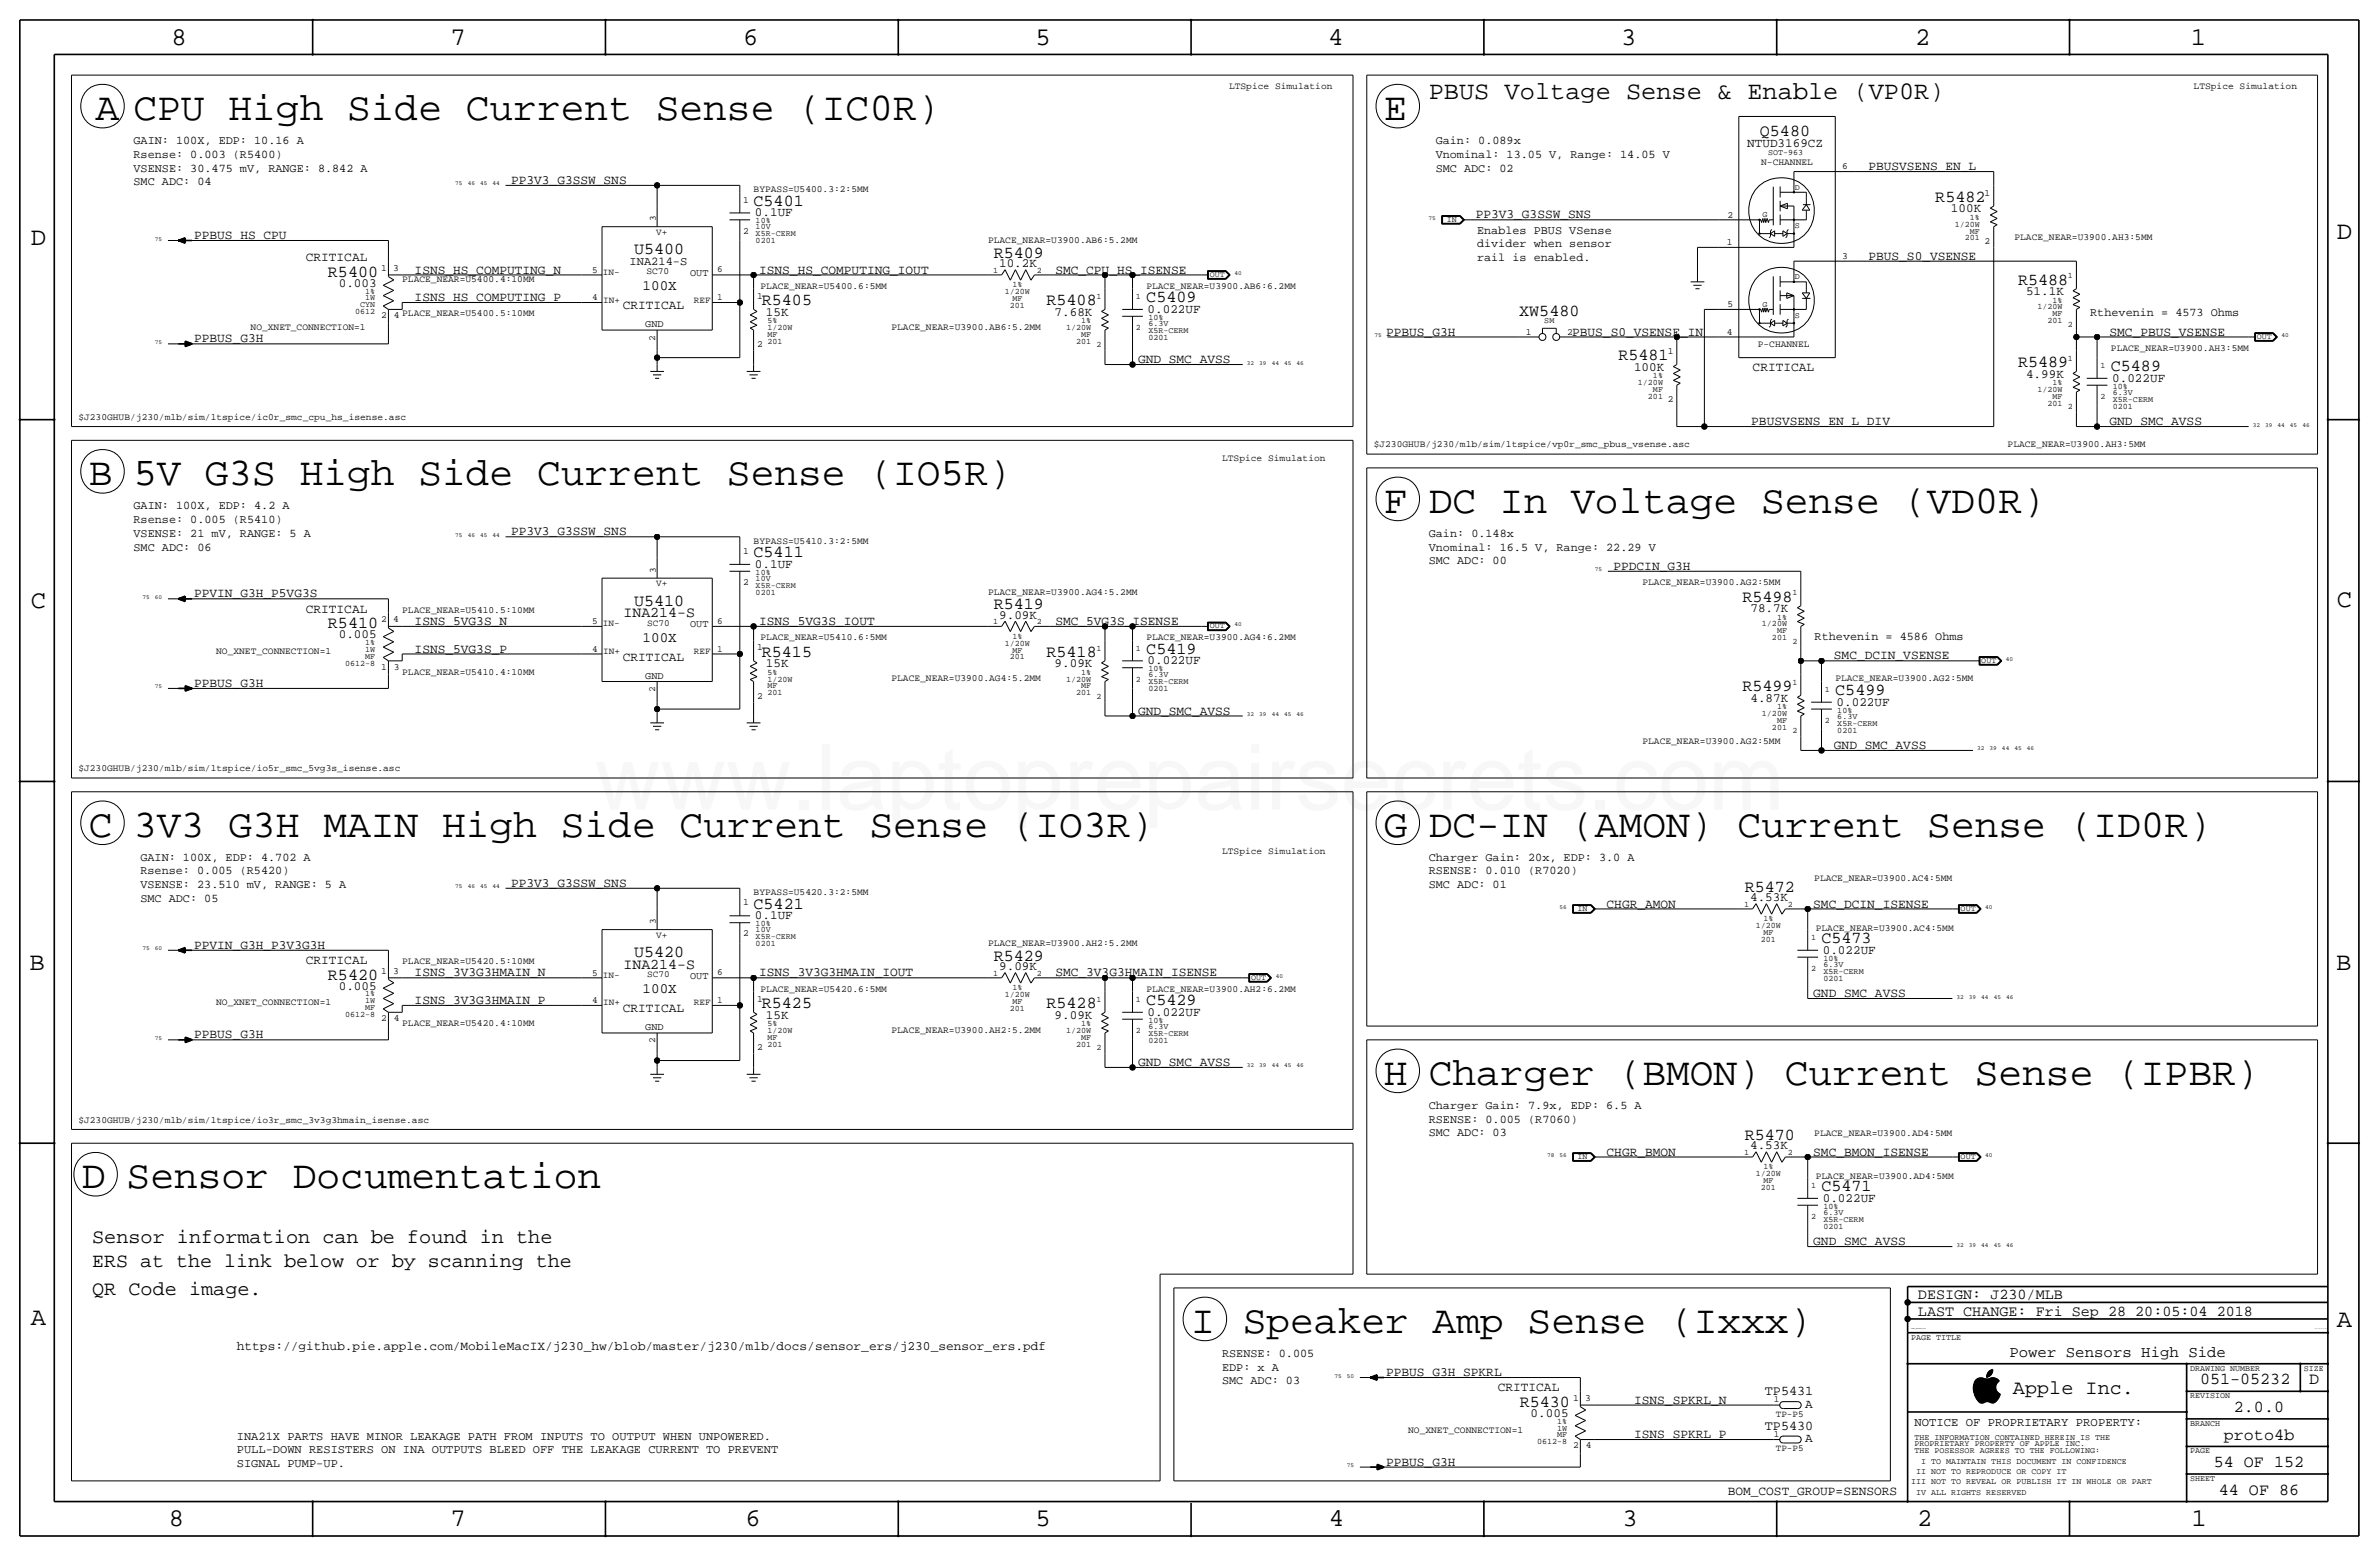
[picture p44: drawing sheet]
<svg xmlns="http://www.w3.org/2000/svg" width="877mm" height="574mm" viewBox="0 0 877 574" stroke-linecap="round" stroke-linejoin="round" font-family="sans-serif">
<defs><g id="words">
<text font-size="33.5" fill="#f00" x="219.3" y="298.4">www.laptoprepairsecrets.com</text>
<g font-size="14.6">
<text x="35.3" y="44.2">A CPU High Side Current Sense (IC0R)</text>
<text x="510.2" y="44.2">E</text>
<text x="32.7" y="178.8">B 5V G3S High Side Current Sense (IO5R)</text>
<text x="510.2" y="189">F DC In Voltage Sense (VD0R)</text>
<text x="32.7" y="308.4">C 3V3 G3H MAIN High Side Current Sense (IO3R)</text>
<text x="510.2" y="308.4">G DC-IN (AMON) Current Sense (ID0R)</text>
<text x="510.2" y="399.8">H Charger (BMON) Current Sense (IPBR)</text>
<text x="30.2" y="437.9">D Sensor Documentation</text>
<text x="439.1" y="491.2">I</text>
<text x="458.2" y="491.2">Speaker Amp Sense (Ixxx)</text>
</g>
<g font-size="9.4">
<text x="63.2" y="16.5">8</text>
<text x="166.1" y="16.5">7</text>
<text x="274" y="16.5">6</text>
<text x="381.7" y="16.5">5</text>
<text x="489.7" y="16.5">4</text>
<text x="597.6" y="16.5">3</text>
<text x="706.1" y="16.5">2</text>
<text x="807.7" y="16.5">1</text>
<text x="861.5" y="88.1">D</text>
<text x="11.4" y="90.4">D</text>
<text x="11.4" y="224.3">C</text>
<text x="861.5" y="223.8">C</text>
<text x="10.9" y="357.6">B</text>
<text x="861.3" y="357.4">B</text>
<text x="11.4" y="488.4">A</text>
<text x="861.5" y="489.2">A</text>
<text x="62.2" y="562.6">8</text>
<text x="166.1" y="562.6">7</text>
<text x="274.8" y="562.6">6</text>
<text x="381.7" y="562.6">5</text>
<text x="489.9" y="562.6">4</text>
<text x="598.1" y="562.6">3</text>
<text x="706.8" y="562.6">2</text>
<text x="807.9" y="562.6">1</text>
</g>
<text font-size="9.3" x="526.8" y="36.6">PBUS Voltage Sense &amp; Enable (VP0R)</text>
<g font-size="7.4">
<text x="34" y="458.2">Sensor information can be found in the</text>
<text x="34" y="467.1">ERS at the link below or by scanning the</text>
<text x="34" y="477.3">QR Code image.</text>
<text x="742.1" y="513.9">Apple Inc.</text>
</g>
<g font-size="6.2">
<text x="648.8" y="50">Q5480</text>
<text x="277.8" y="75.9">C5401</text>
<text x="713.5" y="74.4">R5482</text>
<text x="233.8" y="93.7">U5400</text>
<text x="366.4" y="95">R5409</text>
<text x="120.9" y="102.1">R5400</text>
<text x="744" y="104.9">R5488</text>
<text x="280.9" y="112.5">R5405</text>
<text x="385.8" y="112.5">R5408</text>
<text x="422.6" y="111.5">C5409</text>
<text x="560.1" y="116.3">XW5480</text>
<text x="596.7" y="132.8">R5481</text>
<text x="744" y="135.4">R5489</text>
<text x="778.2" y="136.9">C5489</text>
<text x="277.8" y="205.5">C5411</text>
<text x="642.4" y="221.7">R5498</text>
<text x="233.8" y="223.3">U5410</text>
<text x="366.4" y="224.5">R5419</text>
<text x="120.9" y="231.6">R5410</text>
<text x="280.9" y="242.1">R5415</text>
<text x="385.8" y="242.1">R5418</text>
<text x="422.6" y="241">C5419</text>
<text x="642.4" y="254.8">R5499</text>
<text x="676.6" y="256.3">C5499</text>
<text x="643.2" y="328.7">R5472</text>
<text x="277.8" y="335">C5421</text>
<text x="671.5" y="347.7">C5473</text>
<text x="233.8" y="352.8">U5420</text>
<text x="366.4" y="354.1">R5429</text>
<text x="120.9" y="361.2">R5420</text>
<text x="280.9" y="371.6">R5425</text>
<text x="385.8" y="371.6">R5428</text>
<text x="422.6" y="370.6">C5429</text>
<text x="643.2" y="420.1">R5470</text>
<text x="671.5" y="439.2">C5471</text>
<text x="811.1" y="510.3">051-05232</text>
<text x="851.3" y="510.3">D</text>
<text x="560.3" y="518.7">R5430</text>
<text x="823.6" y="520.4">2.0.0</text>
<text x="819.9" y="530.6">proto4b</text>
<text x="816.2" y="540.8">54 OF 152</text>
<text x="818" y="550.9">44 OF 86</text>
</g>
<text font-size="5.8" x="740.8" y="500.1">Power Sensors High Side</text>
<g font-size="5.6">
<text x="707.1" y="478.8">DESIGN: J230/MLB</text>
<text x="707.1" y="484.9">LAST CHANGE: Fri Sep 28 20:05:04 2018</text>
</g>
<g font-size="5.5">
<text x="229.9" y="227.6">INA214-S</text>
<text x="229.9" y="357.1">INA214-S</text>
</g>
<g font-size="5.3">
<text x="236.9" y="106.9">100X</text>
<text x="236.9" y="236.5">100X</text>
<text x="236.9" y="366">100X</text>
</g>
<g font-size="5">
<text x="650.7" y="514.3">TP5431</text>
<text x="650.7" y="527">TP5430</text>
</g>
<g font-size="4.7">
<text x="644.2" y="54.2">NTUD3169CZ</text>
<text x="688.8" y="62.7">PBUSVSENS_EN_L</text>
<text x="188.4" y="67.8">PP3V3_G3SSW_SNS</text>
<text x="278.3" y="79.8">0.1UF</text>
<text x="544" y="80.5">PP3V3_G3SSW_SNS</text>
<text x="719.2" y="78.2">100K</text>
<text x="71.6" y="88.1">PPBUS_HS_CPU</text>
<text x="688.8" y="95.7">PBUS_S0_VSENSE</text>
<text x="112.7" y="96.3">CRITICAL</text>
<text x="152.9" y="100.8">ISNS_HS_COMPUTING_N</text>
<text x="279.9" y="100.8">ISNS_HS_COMPUTING_IOUT</text>
<text x="368.4" y="98.6">10.2K</text>
<text x="389.1" y="100.8">SMC_CPU_HS_ISENSE</text>
<text x="124.9" y="105.7">0.003</text>
<text x="152.9" y="111">ISNS_HS_COMPUTING_P</text>
<text x="746.9" y="108.7">51.1K</text>
<text x="229.6" y="114">CRITICAL</text>
<text x="282.4" y="116.3">15K</text>
<text x="388.8" y="116.3">7.68K</text>
<text x="423.1" y="115.3">0.022UF</text>
<text x="511" y="123.7">PPBUS_G3H</text>
<text x="579.6" y="123.7">PBUS_S0_VSENSE_IN</text>
<text x="777.7" y="123.7">SMC_PBUS_VSENSE</text>
<text x="71.6" y="126.2">PPBUS_G3H</text>
<text x="419.6" y="133.8">GND_SMC_AVSS</text>
<text x="602.4" y="136.7">100K</text>
<text x="646.1" y="136.9">CRITICAL</text>
<text x="746.9" y="139.2">4.99K</text>
<text x="778.7" y="140.7">0.022UF</text>
<text x="645.6" y="156.7">PBUSVSENS_EN_L_DIV</text>
<text x="777.7" y="156.7">GND_SMC_AVSS</text>
<text x="188.4" y="197.3">PP3V3_G3SSW_SNS</text>
<text x="278.3" y="209.3">0.1UF</text>
<text x="594.8" y="210">PPDCIN_G3H</text>
<text x="71.6" y="220.2">PPVIN_G3H_P5VG3S</text>
<text x="112.7" y="225.8">CRITICAL</text>
<text x="645.3" y="225.6">78.7K</text>
<text x="152.9" y="230.4">ISNS_5VG3S_N</text>
<text x="279.9" y="230.4">ISNS_5VG3S_IOUT</text>
<text x="368.4" y="228.1">9.09K</text>
<text x="389.1" y="230.4">SMC_5VG3S_ISENSE</text>
<text x="124.9" y="235.2">0.005</text>
<text x="152.9" y="240.5">ISNS_5VG3S_P</text>
<text x="229.6" y="243.6">CRITICAL</text>
<text x="282.4" y="245.9">15K</text>
<text x="388.8" y="245.9">9.09K</text>
<text x="423.1" y="244.9">0.022UF</text>
<text x="676.1" y="243.1">SMC_DCIN_VSENSE</text>
<text x="71.6" y="253.2">PPBUS_G3H</text>
<text x="419.6" y="263.4">GND_SMC_AVSS</text>
<text x="645.3" y="258.6">4.87K</text>
<text x="677.1" y="260.1">0.022UF</text>
<text x="676.1" y="276.1">GND_SMC_AVSS</text>
<text x="188.4" y="326.9">PP3V3_G3SSW_SNS</text>
<text x="592.3" y="334.5">CHGR_AMON</text>
<text x="645.2" y="332.2">4.53K</text>
<text x="668.5" y="334.5">SMC_DCIN_ISENSE</text>
<text x="278.3" y="338.8">0.1UF</text>
<text x="71.6" y="349.7">PPVIN_G3H_P3V3G3H</text>
<text x="672" y="351.5">0.022UF</text>
<text x="112.7" y="355.3">CRITICAL</text>
<text x="152.9" y="359.9">ISNS_3V3G3HMAIN_N</text>
<text x="279.9" y="359.9">ISNS_3V3G3HMAIN_IOUT</text>
<text x="368.4" y="357.6">9.09K</text>
<text x="389.1" y="359.9">SMC_3V3G3HMAIN_ISENSE</text>
<text x="124.9" y="364.7">0.005</text>
<text x="152.9" y="370.1">ISNS_3V3G3HMAIN_P</text>
<text x="668.5" y="367.5">GND_SMC_AVSS</text>
<text x="229.6" y="373.1">CRITICAL</text>
<text x="282.4" y="375.4">15K</text>
<text x="388.8" y="375.4">9.09K</text>
<text x="423.1" y="374.4">0.022UF</text>
<text x="71.6" y="382.8">PPBUS_G3H</text>
<text x="419.6" y="392.9">GND_SMC_AVSS</text>
<text x="592.3" y="426">CHGR_BMON</text>
<text x="645.2" y="423.7">4.53K</text>
<text x="668.5" y="426">SMC_BMON_ISENSE</text>
<text x="672" y="443">0.022UF</text>
<text x="668.5" y="459">GND_SMC_AVSS</text>
<text x="87.3" y="497.6">https://github.pie.apple.com/MobileMacIX/j230_hw/blob/master/j230/mlb/docs/sensor_ers/j230_sensor_ers.pdf</text>
<text x="511" y="507.2">PPBUS_G3H_SPKRL</text>
<text x="552.2" y="512.8">CRITICAL</text>
<text x="602.5" y="517.4">ISNS_SPKRL_N</text>
<text x="665.5" y="519">A</text>
<text x="564.3" y="522.2">0.005</text>
<text x="602.5" y="530.1">ISNS_SPKRL_P</text>
<text x="665.5" y="531.7">A</text>
<text x="511" y="540.3">PPBUS_G3H</text>
<text x="637" y="550.9">BOM_COST_GROUP=SENSORS</text>
</g>
<text font-size="4.5" x="705.8" y="525.5">NOTICE OF PROPRIETARY PROPERTY:</text>
<g font-size="4.4">
<text x="49.2" y="53.1">GAIN: 100X, EDP: 10.16 A</text>
<text x="529.3" y="53.1">Gain: 0.089x</text>
<text x="49.2" y="58.2">Rsense: 0.003 (R5400)</text>
<text x="529.3" y="58.2">Vnominal: 13.05 V, Range: 14.05 V</text>
<text x="49.2" y="63.2">VSENSE: 30.475 mV, RANGE: 8.842 A</text>
<text x="529.3" y="63.2">SMC ADC: 02</text>
<text x="49.2" y="68.3">SMC ADC: 04</text>
<text x="544.5" y="86.1">Enables PBUS VSense</text>
<text x="544.5" y="91.2">divider when sensor</text>
<text x="232.1" y="97.8">INA214-S</text>
<text x="544.5" y="96.3">rail is enabled.</text>
<text x="770.6" y="116.6">Rthevenin = 4573 Ohms</text>
<text x="49.2" y="187.7">GAIN: 100X, EDP: 4.2 A</text>
<text x="49.2" y="192.8">Rsense: 0.005 (R5410)</text>
<text x="49.2" y="197.9">VSENSE: 21 mV, RANGE: 5 A</text>
<text x="526.7" y="197.9">Gain: 0.148x</text>
<text x="49.2" y="202.9">SMC ADC: 06</text>
<text x="526.7" y="202.9">Vnominal: 16.5 V, Range: 22.29 V</text>
<text x="526.7" y="208">SMC ADC: 00</text>
<text x="669" y="236">Rthevenin = 4586 Ohms</text>
<text x="51.8" y="317.2">GAIN: 100X, EDP: 4.702 A</text>
<text x="526.7" y="317.2">Charger Gain: 20x, EDP: 3.0 A</text>
<text x="51.8" y="322.3">Rsense: 0.005 (R5420)</text>
<text x="526.7" y="322.3">RSENSE: 0.010 (R7020)</text>
<text x="51.8" y="327.4">VSENSE: 23.510 mV, RANGE: 5 A</text>
<text x="526.7" y="327.4">SMC ADC: 01</text>
<text x="51.8" y="332.5">SMC ADC: 05</text>
<text x="526.7" y="408.7">Charger Gain: 7.9x, EDP: 6.5 A</text>
<text x="526.7" y="413.8">RSENSE: 0.005 (R7060)</text>
<text x="526.7" y="418.8">SMC ADC: 03</text>
<text x="450.6" y="500.1">RSENSE: 0.005</text>
<text x="450.6" y="505.2">EDP: x A</text>
<text x="450.6" y="510.3">SMC ADC: 03</text>
<text x="87.3" y="530.6">INA21X PARTS HAVE MINOR LEAKAGE PATH FROM INPUTS TO OUTPUT WHEN UNPOWERED.</text>
<text x="87.3" y="535.7">PULL-DOWN RESISTERS ON INA OUTPUTS BLEED OFF THE LEAKAGE CURRENT TO PREVENT</text>
<text x="87.3" y="540.8">SIGNAL PUMP-UP.</text>
</g>
<g font-size="3.8">
<text x="254.5" y="101.7">OUT</text>
<text x="237.9" y="120.7">GND</text>
<text x="254.5" y="231.2">OUT</text>
<text x="237.9" y="250.2">GND</text>
<text x="254.5" y="360.7">OUT</text>
<text x="237.9" y="379.8">GND</text>
</g>
<g font-size="3.5">
<text x="453.1" y="32.7">LTSpice Simulation</text>
<text x="808.7" y="32.7">LTSpice Simulation</text>
<text x="649.3" y="60.7">N-CHANNEL</text>
<text x="679.2" y="62.5">6</text>
<text x="277.8" y="70.8">BYPASS=U5400.3:2:5MM</text>
<text x="274" y="74.7">1</text>
<text x="731.7" y="72.1">1</text>
<text x="241.8" y="81.5" transform="rotate(-90 241.8 81.5)">3</text>
<text x="636.9" y="80.2">2</text>
<text x="241.9" y="86.6">V+</text>
<text x="274" y="86.1">2</text>
<text x="364.3" y="89.6">PLACE_NEAR=U3900.AB6:5.2MM</text>
<text x="731.7" y="89.9">2</text>
<text x="742.7" y="88.6">PLACE_NEAR=U3900.AH3:5MM</text>
<text x="636.7" y="90.4">1</text>
<text x="679.2" y="95.5">3</text>
<text x="140.6" y="99.8">1</text>
<text x="145" y="99.8">3</text>
<text x="218.3" y="100.6">5</text>
<text x="222.3" y="101.3">IN-</text>
<text x="238.3" y="101.1">SC70</text>
<text x="264.4" y="100.3">6</text>
<text x="148.3" y="103.9">PLACE_NEAR=U5400.4:10MM</text>
<text x="280.4" y="106.4">PLACE_NEAR=U5400.6:5MM</text>
<text x="422.6" y="106.4">PLACE_NEAR=U3900.AB6:6.2MM</text>
<text x="218.3" y="110.7">4</text>
<text x="222.4" y="111.5">IN+</text>
<text x="255.8" y="111.5">REF</text>
<text x="264.4" y="110.7">1</text>
<text x="279.1" y="110.2">1</text>
<text x="636.9" y="113.3">5</text>
<text x="140.6" y="117.3">2</text>
<text x="145.2" y="117.3">4 PLACE_NEAR=U5400.5:10MM</text>
<text x="92.4" y="121.6">NO_XNET_CONNECTION=1</text>
<text x="241.5" y="125.5" transform="rotate(-90 241.5 125.5)">2</text>
<text x="328.6" y="121.6">PLACE_NEAR=U3900.AB6:5.2MM</text>
<text x="562.5" y="123.4">1</text>
<text x="577.8" y="123.4">2</text>
<text x="636.7" y="123.4">4</text>
<text x="279.1" y="128">2</text>
<text x="614.8" y="130.5">1</text>
<text x="648" y="128">P-CHANNEL</text>
<text x="778.2" y="129.3">PLACE_NEAR=U3900.AH3:5MM</text>
<text x="614.8" y="148.3">2</text>
<text x="28.9" y="154.7">$J230GHUB/j230/mlb/sim/ltspice/ic0r_smc_cpu_hs_isense.asc</text>
<text x="506.4" y="164.8">$J230GHUB/j230/mlb/sim/ltspice/vp0r_smc_pbus_vsense.asc</text>
<text x="740.1" y="164.8">PLACE_NEAR=U3900.AH3:5MM</text>
<text x="450.6" y="169.9">LTSpice Simulation</text>
<text x="277.8" y="200.4">BYPASS=U5410.3:2:5MM</text>
<text x="274" y="204.2">1</text>
<text x="241.8" y="211.1" transform="rotate(-90 241.8 211.1)">3</text>
<text x="274" y="215.6">2</text>
<text x="605.5" y="215.6">PLACE_NEAR=U3900.AG2:5MM</text>
<text x="241.9" y="216.2">V+</text>
<text x="364.3" y="219.2">PLACE_NEAR=U3900.AG4:5.2MM</text>
<text x="148.3" y="225.8">PLACE_NEAR=U5410.5:10MM</text>
<text x="140.6" y="229.3">2</text>
<text x="145" y="229.3">4</text>
<text x="218.3" y="230.1">5</text>
<text x="222.3" y="230.9">IN-</text>
<text x="238.6" y="230.6">SC70</text>
<text x="264.4" y="229.9">6</text>
<text x="279.1" y="239.8">1</text>
<text x="280.4" y="236">PLACE_NEAR=U5410.6:5MM</text>
<text x="422.6" y="236">PLACE_NEAR=U3900.AG4:6.2MM</text>
<text x="79.7" y="241">NO_XNET_CONNECTION=1</text>
<text x="218.3" y="240.3">4</text>
<text x="222.4" y="241">IN+</text>
<text x="255.8" y="241">REF</text>
<text x="264.4" y="240.3">1</text>
<text x="140.6" y="246.9">1</text>
<text x="145.2" y="246.9">3</text>
<text x="148.3" y="248.7">PLACE_NEAR=U5410.4:10MM</text>
<text x="328.6" y="251.2">PLACE_NEAR=U3900.AG4:5.2MM</text>
<text x="676.6" y="251.2">PLACE_NEAR=U3900.AG2:5MM</text>
<text x="241.5" y="255.1" transform="rotate(-90 241.5 255.1)">2</text>
<text x="279.1" y="257.5">2</text>
<text x="605.5" y="274.1">PLACE_NEAR=U3900.AG2:5MM</text>
<text x="28.9" y="284.2">$J230GHUB/j230/mlb/sim/ltspice/io5r_smc_5vg3s_isense.asc</text>
<text x="450.6" y="314.7">LTSpice Simulation</text>
<text x="277.8" y="329.9">BYPASS=U5420.3:2:5MM</text>
<text x="668.9" y="324.9">PLACE_NEAR=U3900.AC4:5MM</text>
<text x="274" y="333.7">1</text>
<text x="241.8" y="340.6" transform="rotate(-90 241.8 340.6)">3</text>
<text x="241.9" y="345.7">V+</text>
<text x="274" y="345.2">2</text>
<text x="669.4" y="343">PLACE_NEAR=U3900.AC4:5MM</text>
<text x="364.3" y="348.7">PLACE_NEAR=U3900.AH2:5.2MM</text>
<text x="140.6" y="358.9">1</text>
<text x="145" y="358.9">3</text>
<text x="148.3" y="355.3">PLACE_NEAR=U5420.5:10MM</text>
<text x="218.3" y="359.7">5</text>
<text x="264.4" y="359.4">6</text>
<text x="222.3" y="360.4">IN-</text>
<text x="238.6" y="360.2">SC70</text>
<text x="280.4" y="365.5">PLACE_NEAR=U5420.6:5MM</text>
<text x="422.6" y="365.5">PLACE_NEAR=U3900.AH2:6.2MM</text>
<text x="79.7" y="370.6">NO_XNET_CONNECTION=1</text>
<text x="218.3" y="369.8">4</text>
<text x="222.4" y="370.6">IN+</text>
<text x="255.8" y="370.6">REF</text>
<text x="264.4" y="369.8">1</text>
<text x="279.1" y="369.3">1</text>
<text x="140.6" y="376.4">2</text>
<text x="145.2" y="376.4">4</text>
<text x="148.3" y="378.2">PLACE_NEAR=U5420.4:10MM</text>
<text x="328.6" y="380.7">PLACE_NEAR=U3900.AH2:5.2MM</text>
<text x="241.5" y="384.6" transform="rotate(-90 241.5 384.6)">2</text>
<text x="279.1" y="387.1">2</text>
<text x="28.9" y="413.8">$J230GHUB/j230/mlb/sim/ltspice/io3r_smc_3v3g3hmain_isense.asc</text>
<text x="668.9" y="418.8">PLACE_NEAR=U3900.AD4:5MM</text>
<text x="669.4" y="434.4">PLACE_NEAR=U3900.AD4:5MM</text>
<text x="580" y="516.4">1</text>
<text x="584.4" y="516.4">3</text>
<text x="654" y="516.9">1</text>
<text x="654.7" y="522.2">TP-P5</text>
<text x="519.1" y="528.1">NO_XNET_CONNECTION=1</text>
<text x="580" y="533.9">2</text>
<text x="584.7" y="533.9">4</text>
<text x="654" y="529.6">1</text>
<text x="654.7" y="534.9">TP-P5</text>
</g>
<g font-size="3.1">
<text x="651.8" y="57.1">SOT-963</text>
<text x="661.7" y="69.8">D</text>
<text x="278.6" y="82.3">10%</text>
<text x="533.3" y="81.8">IN</text>
<text x="649.8" y="80">G</text>
<text x="720.7" y="83.6">1/20W</text>
<text x="726.2" y="81">1%</text>
<text x="278.6" y="89.7">0201</text>
<text x="278.6" y="84.6">10V</text>
<text x="278.6" y="87.1">X5R-CERM</text>
<text x="661.7" y="84.1">S</text>
<text x="724.4" y="88.6">201</text>
<text x="726.2" y="86.1">MF</text>
<text x="366.1" y="100.6">1</text>
<text x="382.2" y="100.6">2</text>
<text x="373.3" y="105.9">1%</text>
<text x="446" y="102.1">OUT</text>
<text x="661.7" y="102.9">D</text>
<text x="762.4" y="102.6">1</text>
<text x="132.8" y="113.3">CYN</text>
<text x="134.7" y="108.2">1%</text>
<text x="134.7" y="110.7">1W</text>
<text x="370.5" y="108.5">1/20W</text>
<text x="372.3" y="113.5">201</text>
<text x="373.3" y="111">MF</text>
<text x="404.2" y="110.2">1</text>
<text x="418.8" y="110.2">1</text>
<text x="649.8" y="113">G</text>
<text x="756.7" y="111.5">1%</text>
<text x="131" y="115.8">0612</text>
<text x="282.9" y="119.1">5%</text>
<text x="398.6" y="119.1">1%</text>
<text x="423.4" y="117.9">10%</text>
<text x="569.3" y="119.1">SM</text>
<text x="661.7" y="117.1">S</text>
<text x="751.2" y="114">1/20W</text>
<text x="754.9" y="119.1">201</text>
<text x="756.7" y="116.6">MF</text>
<text x="282.9" y="124.2">MF</text>
<text x="282.9" y="121.7">1/20W</text>
<text x="393" y="121.7">1/20W</text>
<text x="398.6" y="124.2">MF</text>
<text x="418.8" y="121.7">2</text>
<text x="423.4" y="120.1">6.3V</text>
<text x="423.4" y="122.7">X5R-CERM</text>
<text x="423.4" y="125.2">0201</text>
<text x="762.4" y="120.4">2</text>
<text x="832.1" y="125">OUT</text>
<text x="282.9" y="126.7">201</text>
<text x="396.7" y="126.7">201</text>
<text x="404.2" y="128">2</text>
<text x="762.4" y="133.1">1</text>
<text x="774.4" y="135.6">1</text>
<text x="603.9" y="142">1/20W</text>
<text x="609.4" y="139.4">1%</text>
<text x="756.7" y="142">1%</text>
<text x="779" y="143.3">10%</text>
<text x="607.6" y="147.1">201</text>
<text x="609.4" y="144.5">MF</text>
<text x="751.2" y="144.5">1/20W</text>
<text x="754.9" y="149.6">201</text>
<text x="756.7" y="147.1">MF</text>
<text x="774.4" y="147.1">2</text>
<text x="779" y="145.5">6.3V</text>
<text x="779" y="148.1">X5R-CERM</text>
<text x="762.4" y="150.9">2</text>
<text x="779" y="150.6">0201</text>
<text x="278.6" y="214.1">10V</text>
<text x="278.6" y="211.8">10%</text>
<text x="278.6" y="219.2">0201</text>
<text x="278.6" y="216.7">X5R-CERM</text>
<text x="660.8" y="219.5">1</text>
<text x="366.1" y="230.1">1</text>
<text x="382.2" y="230.1">2</text>
<text x="446" y="231.6">OUT</text>
<text x="649.6" y="230.9">1/20W</text>
<text x="655.1" y="228.3">1%</text>
<text x="655.1" y="233.4">MF</text>
<text x="134.7" y="237.7">1%</text>
<text x="370.5" y="238">1/20W</text>
<text x="373.3" y="235.5">1%</text>
<text x="404.2" y="239.8">1</text>
<text x="418.8" y="239.8">1</text>
<text x="653.3" y="236">201</text>
<text x="660.8" y="237.2">2</text>
<text x="127.3" y="245.4">0612-8</text>
<text x="134.7" y="240.3">1W</text>
<text x="134.7" y="242.8">MF</text>
<text x="372.3" y="243.1">201</text>
<text x="373.3" y="240.5">MF</text>
<text x="730.5" y="244.3">OUT</text>
<text x="282.9" y="251.2">1/20W</text>
<text x="282.9" y="248.7">5%</text>
<text x="393" y="251.2">1/20W</text>
<text x="398.6" y="248.7">1%</text>
<text x="418.8" y="251.2">2</text>
<text x="423.4" y="247.4">10%</text>
<text x="423.4" y="249.7">6.3V</text>
<text x="282.9" y="256.3">201</text>
<text x="282.9" y="253.7">MF</text>
<text x="396.7" y="256.3">201</text>
<text x="398.6" y="253.7">MF</text>
<text x="404.2" y="257.6">2</text>
<text x="423.4" y="252.2">X5R-CERM</text>
<text x="423.4" y="254.8">0201</text>
<text x="660.8" y="252.5">1</text>
<text x="672.8" y="255">1</text>
<text x="649.6" y="263.9">1/20W</text>
<text x="655.1" y="261.4">1%</text>
<text x="677.4" y="262.6">10%</text>
<text x="653.3" y="269">201</text>
<text x="655.1" y="266.4">MF</text>
<text x="672.8" y="266.4">2</text>
<text x="677.4" y="264.9">6.3V</text>
<text x="677.4" y="267.5">X5R-CERM</text>
<text x="660.8" y="270.3">2</text>
<text x="677.4" y="270">0201</text>
<text x="581.6" y="335.8">IN</text>
<text x="643" y="334.3">1</text>
<text x="659.1" y="334.3">2</text>
<text x="722.8" y="335.8">OUT</text>
<text x="278.6" y="341.4">10%</text>
<text x="650.1" y="339.6">1%</text>
<text x="278.6" y="343.7">10V</text>
<text x="278.6" y="346.2">X5R-CERM</text>
<text x="647.3" y="342.1">1/20W</text>
<text x="649.2" y="347.2">201</text>
<text x="650.1" y="344.7">MF</text>
<text x="667.7" y="346.5">1</text>
<text x="278.6" y="348.7">0201</text>
<text x="366.1" y="359.7">1</text>
<text x="382.2" y="359.7">2</text>
<text x="667.7" y="357.9">2</text>
<text x="672.3" y="356.4">6.3V</text>
<text x="672.3" y="354.1">10%</text>
<text x="672.3" y="358.9">X5R-CERM</text>
<text x="373.3" y="365">1%</text>
<text x="461.2" y="361.2">OUT</text>
<text x="672.3" y="361.4">0201</text>
<text x="134.7" y="369.8">1W</text>
<text x="134.7" y="367.3">1%</text>
<text x="370.5" y="367.5">1/20W</text>
<text x="373.3" y="370.1">MF</text>
<text x="404.2" y="369.3">1</text>
<text x="418.8" y="369.3">1</text>
<text x="127.3" y="374.9">0612-8</text>
<text x="134.7" y="372.4">MF</text>
<text x="372.3" y="372.6">201</text>
<text x="423.4" y="376.9">10%</text>
<text x="282.9" y="383.3">MF</text>
<text x="282.9" y="380.7">1/20W</text>
<text x="282.9" y="378.2">5%</text>
<text x="393" y="380.7">1/20W</text>
<text x="398.6" y="378.2">1%</text>
<text x="398.6" y="383.3">MF</text>
<text x="418.8" y="380.7">2</text>
<text x="423.4" y="379.2">6.3V</text>
<text x="423.4" y="381.8">X5R-CERM</text>
<text x="282.9" y="385.8">201</text>
<text x="396.7" y="385.8">201</text>
<text x="404.2" y="387.1">2</text>
<text x="423.4" y="384.3">0201</text>
<text x="643" y="425.7">1</text>
<text x="659.1" y="425.7">2</text>
<text x="581.6" y="427.2">IN</text>
<text x="650.1" y="431">1%</text>
<text x="722.8" y="427.2">OUT</text>
<text x="647.3" y="433.6">1/20W</text>
<text x="650.1" y="436.1">MF</text>
<text x="667.7" y="437.9">1</text>
<text x="649.2" y="438.7">201</text>
<text x="667.7" y="449.3">2</text>
<text x="672.3" y="445.5">10%</text>
<text x="672.3" y="447.8">6.3V</text>
<text x="672.3" y="450.3">X5R-CERM</text>
<text x="672.3" y="452.9">0201</text>
<text x="704.5" y="493.8">PAGE TITLE</text>
<text x="807.4" y="505.2">DRAWING NUMBER</text>
<text x="849.3" y="505.2">SIZE</text>
<text x="807.4" y="515.4">REVISION</text>
<text x="574.1" y="524.8">1%</text>
<text x="574.1" y="527.3">1W</text>
<text x="807.4" y="525.5">BRANCH</text>
<text x="566.7" y="532.4">0612-8</text>
<text x="574.1" y="529.8">MF</text>
<text x="705.8" y="533.1">PROPRIETARY PROPERTY OF APPLE INC.</text>
<text x="705.8" y="530.6">THE INFORMATION CONTAINED HEREIN IS THE</text>
<text x="705.8" y="535.7">THE POSESSOR AGREES TO THE FOLLOWING:</text>
<text x="708.2" y="539.5">I TO MAINTAIN THIS DOCUMENT IN CONFIDENCE</text>
<text x="807.4" y="535.7">PAGE</text>
<text x="706.4" y="543.3">II NOT TO REPRODUCE OR COPY IT</text>
<text x="807.4" y="545.8">SHEET</text>
<text x="704.5" y="547.1">III NOT TO REVEAL OR PUBLISH IT IN WHOLE OR PART</text>
<text x="706.4" y="550.9">IV ALL RIGHTS RESERVED</text>
</g>
<g font-size="2.3">
<text x="167.8" y="68.3">75</text>
<text x="172.4" y="68.3">46</text>
<text x="177" y="68.3">45</text>
<text x="181.6" y="68.3">44</text>
<text x="526.7" y="81">75</text>
<text x="57.1" y="88.6">75</text>
<text x="455.1" y="101.3">40</text>
<text x="506.7" y="124.2">75</text>
<text x="841.1" y="124.2">40</text>
<text x="57.1" y="126.7">75</text>
<text x="459.7" y="134.4">32</text>
<text x="464.3" y="134.4">39</text>
<text x="468.8" y="134.4">44</text>
<text x="473.4" y="134.4">45</text>
<text x="478" y="134.4">46</text>
<text x="830.5" y="157.2">32</text>
<text x="835.1" y="157.2">39</text>
<text x="839.7" y="157.2">44</text>
<text x="844.2" y="157.2">45</text>
<text x="848.8" y="157.2">46</text>
<text x="167.8" y="197.9">75</text>
<text x="172.4" y="197.9">46</text>
<text x="177" y="197.9">45</text>
<text x="181.6" y="197.9">44</text>
<text x="588" y="210.6">75</text>
<text x="52.5" y="220.7">75</text>
<text x="57.1" y="220.7">60</text>
<text x="455.1" y="230.9">40</text>
<text x="739.5" y="243.6">40</text>
<text x="57.1" y="253.7">75</text>
<text x="459.7" y="263.9">32</text>
<text x="464.3" y="263.9">39</text>
<text x="468.8" y="263.9">44</text>
<text x="473.4" y="263.9">45</text>
<text x="478" y="263.9">46</text>
<text x="728.9" y="276.6">32</text>
<text x="733.5" y="276.6">39</text>
<text x="738.1" y="276.6">44</text>
<text x="742.6" y="276.6">45</text>
<text x="747.2" y="276.6">46</text>
<text x="167.8" y="327.4">75</text>
<text x="172.4" y="327.4">46</text>
<text x="177" y="327.4">45</text>
<text x="181.6" y="327.4">44</text>
<text x="575" y="335">56</text>
<text x="731.9" y="335">40</text>
<text x="52.5" y="350.3">75</text>
<text x="57.1" y="350.3">60</text>
<text x="470.3" y="360.4">40</text>
<text x="721.3" y="368">32</text>
<text x="725.9" y="368">39</text>
<text x="730.5" y="368">44</text>
<text x="735" y="368">45</text>
<text x="739.6" y="368">46</text>
<text x="57.1" y="383.3">75</text>
<text x="459.7" y="393.4">32</text>
<text x="464.3" y="393.4">39</text>
<text x="468.8" y="393.4">44</text>
<text x="473.4" y="393.4">45</text>
<text x="478" y="393.4">46</text>
<text x="570.4" y="426.5">78</text>
<text x="575" y="426.5">56</text>
<text x="731.9" y="426.5">40</text>
<text x="721.3" y="459.5">32</text>
<text x="725.9" y="459.5">39</text>
<text x="730.5" y="459.5">44</text>
<text x="735" y="459.5">45</text>
<text x="739.6" y="459.5">46</text>
<text x="491.9" y="507.7">75</text>
<text x="496.5" y="507.7">50</text>
<text x="496.5" y="540.8">75</text>
</g>
<text font-size=".6" x="704.5" y="490">SYNC_MASTER=psm</text>
<text font-size=".4" x="853.5" y="490">SYNC_DATE=10/18/2018</text>
</g></defs>
<g fill="none" stroke="#000" stroke-width=".37">
<path d="M26.4 27.7h472.4zM26.4 27.7v129.5zM498.8 27.7v129.5zM503.9 27.7v139.7zM503.9 27.7h350.5zM854.4 27.7v139.7zM641 42.9h35.6zM641 42.9v88.9zM676.6 42.9v88.9zM186.4 68.3h55.9zM242.3 68.3h30.4zM242.3 68.3v7.6z"/>
<path d="M242.3 75.9v7.7zM268.9 78.5h7.7zM272.7 68.3v2.6zM272.7 70.9v7.6zM531.5 79.5v3.1zM531.5 79.5h6.8zM531.6 79.6h6.7zM531.6 79.6v2.9zM531.7 79.7h6.5zM531.7 79.7v2.7zM531.8 79.8h6.4zM531.8 79.8v2.5z"/>
<path d="M538.2 79.8l1.2 1.2zM538.2 79.7l1.4 1.3zM538.3 79.6l1.5 1.4zM538.3 79.5l1.6 1.5zM648.6 68.5a12.2 12.2 0 0 1 20.1 6.8 12 12 0 0 1-15.7 13.9 12.4 12.4 0 0 1-4.4-20.7zM653.7 68.8v14.3zM656.3 70.9h9.6zM656.3 75.9l2.7-1zM656.3 75.9l2.7 1.1zM656.3 79.1v3.9zM656.3 74v3.9zM656.3 68.7v4.1z"/>
<path d="M656.3 75.9h5.1zM659 74.9v2.1zM661.4 63.2v7.7zM661.4 75.9v15.3zM661.4 63.2h22.8zM664.4 77.5h2.8zM664.7 75.4h2.8zM665.9 75.4l1.3 2.1zM665.9 70.9v4.5zM665.9 77.5v3.5zM665.9 75.4l-1.5 2.1zM684.2 63.2h50.8z"/>
<path d="M733.8 79.2l2.5-1.2zM733.8 79.2l2.5 1.3zM733.8 76.7l2.5 1.3zM733.8 76.7l1.2-.8zM735 63.2v5.1zM735 68.3v7.6zM61.9 88.6h81.3zM143.2 88.6v7.7zM143.2 96.3v5.7zM221.9 83.6v38.1zM221.9 83.6h40.7zM262.6 83.6v38.1z"/>
<path d="M268.9 81h7.7zM272.7 88.6v22.9zM272.7 81v7.6zM370.5 99.4l2 3.9zM370.5 99.4l-1.2 1.9zM374.3 99.4l-1.8 3.9zM374.3 99.4l2 3.9zM378.2 99.4l-1.9 3.9zM378.2 99.4l1.9 3.9zM445.2 99.8v3.1zM445.2 99.8h6.8zM445.3 99.9h6.6z"/>
<path d="M445.3 99.9v2.9zM445.4 100h6.5zM445.4 100v2.7zM451.9 100l1.3 1.3zM451.9 99.9l1.5 1.4zM452 99.8l1.5 1.5zM531.5 82.6h6.8zM531.6 82.5h6.7zM531.7 82.4h6.5zM531.8 82.3h6.4zM538.2 82.3l1.2-1.3zM538.2 82.4l1.4-1.4z"/>
<path d="M538.3 82.5l1.4-1.5zM538.3 82.6l1.6-1.6zM539.4 81h2.6zM542 81h91.4zM625.8 91.2v10.1zM625.8 91.2h7.6zM633.4 91.2h28zM633.4 81h15.8zM648.7 81v5.1zM648.7 86.1h4zM649.2 81l.2 1zM649.9 80.5l-.5 1.5z"/>
<path d="M649.9 80.5l.3 1.5zM650.7 80.5l.3 1.5zM650.7 80.5l-.5 1.5zM651.5 80.5l.5 1.5zM651.5 80.5l-.5 1.5zM652.2 81l-.2 1zM652.2 81h1.5zM652.7 86.1l1.6 1zM652.7 85.1l.5-.5zM652.7 87.1l-.5 .5zM652.7 86.1l1.6-1zM652.7 85.1v2z"/>
<path d="M654.3 85.1v2zM654.3 86.1h3zM656.3 81h9.6zM657.3 87.1l1.5-1zM657.3 85.1v2zM657.3 85.1l1.5 1zM658.3 87.6l.5-.5zM658.8 86.1h2.6zM658.8 85.1l.5-.5zM658.8 85.1v2zM661.4 96.3v7.6zM661.4 96.3h22.8z"/>
<path d="M684.2 96.3h81.3zM733.8 81.8l2.5-1.3zM733.8 81.8l2.5 1zM735 83.6l1.3-.8zM735 91.2v66zM735 83.6v7.6zM765.5 96.3v2.5zM765.5 98.8v7.6zM141.3 112.8l3.8-2zM141.3 105.2l3.8-2zM141.3 105.2l3.8 1.8zM141.3 109l3.8 1.8z"/>
<path d="M141.3 109l3.8-2zM141.3 112.8l1.9 1.2zM143.2 119.1v7.6zM143.2 114h5.1zM143.2 101.3h5.1zM143.2 114v5.1zM143.2 102l2 1.2zM148.3 111.5v2.5zM148.3 101.3h66zM148.3 111.5h66zM214.3 101.3h7.6zM214.3 111.5h7.6z"/>
<path d="M262.6 101.3h7.6zM262.6 111.5h7.6zM270.2 111.5h2.5zM270.2 101.3h7.6zM272.7 111.5v20.3zM276.6 118.6l2.5 1.3zM276.6 116.1l2.5 1.2zM276.6 118.6l2.5-1.3zM276.6 116.1l2.5-1.3zM277.8 101.3v5.1zM277.8 106.4v7.6zM277.8 114l1.3 .8z"/>
<path d="M277.8 101.3h86.4zM364.2 101.3h5.1zM381.4 101.3h5.6zM381.4 101.3l-1.3 2zM387 101.3h20.4zM406.1 119.9l2.5-1.3zM406.1 117.3l2.5-1.2zM406.1 114.8l1.3-.8zM406.1 119.9l2.5 1zM406.1 117.3l2.5 1.3zM406.1 114.8l2.5 1.3zM407.4 101.3h10.1z"/>
<path d="M407.4 101.3v5.1zM407.4 106.4v7.6zM413.7 116.6h7.6zM413.7 114h7.6zM417.5 101.3v5.1zM417.5 101.3h25.4zM417.5 106.4v7.6zM417.5 116.6v7.6zM442.9 101.3h2.6zM445.2 102.9h6.8zM445.3 102.8h6.6zM445.4 102.7h6.5z"/>
<path d="M445.5 100.1h6.3zM445.5 100.1v2.5zM445.5 102.6h6.3zM451.8 100.1l1.3 1.2zM451.9 102.7l1.3-1.4zM451.9 102.8l1.5-1.5zM452 102.9l1.5-1.6zM453.1 101.3l-1.3 1.3zM623.3 103.9h5zM624.3 105.2h3zM625 106.4h1.6zM625.8 101.3v2.6z"/>
<path d="M628.3 114v43.2zM628.3 114h5.1zM633.4 114h15.8zM648.6 101.5a12.2 12.2 0 0 1 20.1 6.8 12 12 0 0 1-15.7 13.9 12.4 12.4 0 0 1-4.4-20.7zM648.7 114v5.1zM648.7 119.1h4zM649.2 114l.2 1.1zM649.9 113.5l-.5 1.6zM649.9 113.5l.3 1.6zM650.7 113.5l.3 1.6zM650.7 113.5l-.5 1.6zM651.5 113.5l.5 1.6z"/>
<path d="M651.5 113.5l-.5 1.6zM652.2 114l-.2 1.1zM652.2 114h1.5zM652.7 119.1l1.6 1zM652.7 118.1l.5-.5zM652.7 119.1l1.6-1zM652.7 118.1v2zM653.7 101.9v14.2zM654.3 118.1v2zM654.3 119.1h3zM656.3 103.9h9.6zM656.3 114h9.6z"/>
<path d="M656.3 112.1v3.9zM656.3 107v3.9zM656.3 101.8v4zM656.3 109h5.1zM657.3 118.1v2zM657.3 118.1l1.5 1zM658.7 108v2zM658.7 110l2.7-1zM658.7 108l2.7 1zM658.8 119.1h2.6zM658.8 118.1l.5-.5zM658.8 118.1v2z"/>
<path d="M661.4 109v15.2zM664.4 108l1.5 2zM664.4 110h3.1zM664.4 108h2.8zM665.9 103.9v4zM665.9 110v4zM667.2 108l-1.3 2zM764.2 107.2l1.3-.8zM764.2 112.3l2.6-1.3zM764.2 109.7l2.6-1.2zM764.2 112.3l2.6 1zM764.2 109.7l2.6 1.3z"/>
<path d="M764.2 107.2l2.6 1.3zM765.5 114v7.7zM765.5 114l1.3-.7zM61.9 126.7h81.3zM221.9 121.7h40.7zM239.7 136.9h5.1zM240.7 138.2h3.1zM241.5 139.4h1.5zM242.3 131.8v2.6zM242.3 131.8h30.4zM242.3 129.3v2.5zM242.3 121.7v7.6z"/>
<path d="M242.3 134.4v2.5zM275.3 136.9h5.1zM276.3 138.2h3zM276.6 120.9l1.2 .8zM276.6 120.9l2.5-1zM277.1 139.4h1.5zM277.8 129.3v5.1zM277.8 134.4v2.5zM277.8 121.7v7.6zM407.4 121.7l1.2-.8zM407.4 134.4h10.1zM407.4 129.3v5.1z"/>
<path d="M407.4 121.7v7.6zM417.5 124.2v10.2zM417.5 134.4h40.7zM511.5 124.2h48.3zM559.8 124.2h7.6zM568.7 121v1.9zM568.7 121h5zM573.7 121v1.9zM575 124.2h7.6zM582.6 124.2h35.6zM616.9 137.7l2.6-1.3zM616.9 135.1l1.3-.7z"/>
<path d="M616.9 137.7l2.6 1.2zM616.9 135.1l2.6 1.3zM618.2 124.2v2.5zM618.2 126.7v7.7zM618.2 124.2h15.2zM633.4 124.2h28zM641 131.8h35.6zM652.7 120.1l-.5 .6zM657.3 120.1l1.5-1zM658.3 120.7l.5-.6zM764.2 137.7l1.3-.8zM764.2 137.7l2.6 1.2z"/>
<path d="M765.5 124.2v5.1zM765.5 121.7v2.5zM765.5 124.2h7.6zM765.5 129.3v7.6zM769.3 139.4h7.6zM773.1 124.2h55.9zM773.1 124.2v7.6zM773.1 131.8v7.6zM829 124.2h2.5zM831.2 125.8h6.8zM831.2 122.6v3.2zM831.2 122.6h6.8z"/>
<path d="M831.3 122.7h6.7zM831.3 122.7v3zM831.3 125.7h6.7zM831.4 122.8h6.5zM831.4 122.8v2.8zM831.4 125.6h6.5zM831.5 122.9h6.4zM831.5 122.9v2.6zM831.5 125.5h6.4zM837.9 125.5l1.3-1.3zM837.9 122.9l1.3 1.3zM837.9 125.6l1.4-1.4z"/>
<path d="M837.9 122.8l1.4 1.4zM838 125.7l1.5-1.5zM838 122.7l1.5 1.5zM838 122.6l1.6 1.6zM838 125.8l1.6-1.6zM26.4 157.2h472.4zM616.9 140.2l2.6-1.3zM616.9 140.2l2.6 1zM618.2 142l1.3-.8zM618.2 157.2h10.1zM618.2 149.6v7.6zM618.2 142v7.6z"/>
<path d="M628.3 157.2h106.7zM764.2 142.7l2.6-1.2zM764.2 140.2l2.6-1.3zM764.2 142.7l2.6 1.1zM764.2 140.2l2.6 1.3zM765.5 152.1v5.1zM765.5 157.2h7.6zM765.5 144.5v7.6zM765.5 144.5l1.3-.7zM769.3 142h7.6zM773.1 149.6v7.6zM773.1 157.2h55.9z"/>
<path d="M773.1 142v7.6zM26.4 162.3v124.5zM26.4 162.3h472.4zM498.8 162.3v124.5zM503.9 172.5h350.5zM503.9 172.5v114.3zM503.9 167.4h350.5zM854.4 172.5v114.3zM186.4 197.9h55.9zM242.3 197.9h30.4zM242.3 197.9v7.6zM272.7 197.9v2.5z"/>
<path d="M221.9 213.1v38.1zM221.9 213.1h40.7zM242.3 205.5v7.6zM262.6 213.1v38.1zM268.9 210.6h7.7zM268.9 208h7.7zM272.7 218.2v22.8zM272.7 200.4v7.6zM272.7 210.6v7.6zM592.8 210.6h71.1zM663.9 210.6v5zM663.9 215.6v7.7z"/>
<path d="M61.9 220.7h81.3zM141.3 234.7l3.8-1.9zM141.3 234.7l3.8 1.9zM141.3 238.5l3.8 1.9zM141.3 238.5l3.8-1.9zM143.2 220.7v5.1zM143.2 230.9h5.1zM143.2 225.8v5.7zM143.2 231.5l2 1.3zM148.3 230.9h66zM214.3 230.9h7.6zM262.6 230.9h7.6z"/>
<path d="M270.2 230.9h7.6zM277.8 230.9v5.1zM277.8 236v7.6zM277.8 230.9h86.4zM364.2 230.9h5.1zM370.5 229l2 3.8zM370.5 229l-1.2 1.9zM374.3 229l-1.8 3.8zM374.3 229l2 3.8zM378.2 229l-1.9 3.8zM378.2 229l1.9 3.8zM381.4 230.9h5.6z"/>
<path d="M381.4 230.9l-1.3 1.9zM387 230.9h20.4zM407.4 230.9h10.1zM407.4 230.9v5.1zM407.4 236v7.6zM417.5 230.9v5.1zM417.5 230.9h25.4zM417.5 236v7.6zM442.9 230.9h2.6zM445.2 232.5h6.8zM445.2 229.3v3.2zM445.2 229.3h6.8z"/>
<path d="M445.3 229.4h6.6zM445.3 229.4v3zM445.3 232.4h6.6zM445.4 229.5h6.5zM445.4 229.5v2.8zM445.4 232.3h6.5zM445.5 229.6h6.3zM445.5 229.6v2.6zM445.5 232.2h6.3zM451.8 229.6l1.3 1.3zM451.9 232.3l1.3-1.4zM451.9 229.5l1.3 1.4z"/>
<path d="M451.9 232.4l1.5-1.5zM451.9 229.4l1.5 1.5zM452 229.3l1.5 1.6zM452 232.5l1.5-1.6zM453.1 230.9l-1.3 1.3zM662.6 224l1.3-.7zM662.6 229.1l2.6 1zM662.6 226.6l2.6 1.2zM662.6 224l2.6 1.3zM662.6 229.1l2.6-1.3zM662.6 226.6l2.6-1.3zM663.9 238.5v5.1z"/>
<path d="M663.9 230.9v7.6zM663.9 230.9l1.3-.8zM61.9 253.7h81.3zM141.3 242.3l3.8-1.9zM141.3 242.3l1.9 1.3zM143.2 248.7v5zM143.2 243.6h5.1zM143.2 243.6v5.1zM148.3 241h66zM148.3 241v2.6zM214.3 241h7.6zM221.9 251.2h40.7z"/>
<path d="M242.3 258.8v2.6zM242.3 251.2v7.6zM262.6 241h7.6zM270.2 241h2.5zM272.7 241v20.4zM276.6 250.4l1.2 .8zM276.6 248.2l2.5 1.2zM276.6 245.6l2.5 1.3zM276.6 250.4l2.5-1zM276.6 248.2l2.5-1.3zM276.6 245.6l2.5-1.3zM277.8 258.8v5.1z"/>
<path d="M277.8 251.2v7.6zM277.8 243.6l1.3 .7zM406.1 249.4l2.5-1.2zM406.1 246.9l2.5-1.3zM406.1 244.3l1.3-.7zM406.1 249.4l2.5 1zM406.1 246.9l2.5 1.3zM406.1 244.3l2.5 1.3zM407.4 251.2l1.2-.8zM407.4 258.8v5.1zM407.4 251.2v7.6zM413.7 246.1h7.6z"/>
<path d="M413.7 243.6h7.6zM417.5 253.7v10.2zM417.5 246.1v7.6zM662.6 257l1.3-.7zM662.6 259.6l2.6 1.3zM662.6 257l2.6 1.3zM662.6 259.6l2.6-1.3zM663.9 243.6h7.6zM663.9 243.6v5.1zM663.9 248.7v7.6zM667.7 258.8h7.6zM671.5 243.6v7.6z"/>
<path d="M671.5 243.6h55.9zM671.5 251.2v7.6zM727.4 243.6h2.5zM729.6 245.2h6.8zM729.6 242v3.2zM729.6 242h6.8zM729.7 242.1h6.7zM729.7 242.1v3zM729.7 245.1h6.7zM729.8 242.2h6.5zM729.8 242.2v2.8zM729.8 245h6.5z"/>
<path d="M729.9 242.3h6.4zM729.9 242.3v2.6zM729.9 244.9h6.4zM736.3 244.9l1.3-1.3zM736.3 242.3l1.3 1.3zM736.3 245l1.4-1.4zM736.3 242.2l1.4 1.4zM736.4 245.1l1.5-1.5zM736.4 242.1l1.5 1.5zM736.4 242l1.6 1.6zM736.4 245.2l1.6-1.6zM239.7 266.4h5.1z"/>
<path d="M240.7 267.7h3.1zM241.5 269h1.5zM242.3 261.4h30.4zM242.3 261.4v2.5zM242.3 263.9v2.5zM275.3 266.4h5.1zM276.3 267.7h3zM277.1 269h1.5zM277.8 263.9v2.5zM407.4 263.9h10.1zM417.5 263.9h40.7zM662.6 262.1l2.6 1z"/>
<path d="M662.6 262.1l2.6-1.2zM663.9 271.5v5.1zM663.9 276.6h7.6zM663.9 263.9v7.6zM663.9 263.9l1.3-.8zM667.7 261.4h7.6zM671.5 276.6h55.9zM671.5 269v7.6zM671.5 261.4v7.6zM26.4 291.8h472.4zM26.4 291.8v124.5zM26.4 286.8h472.4z"/>
<path d="M498.8 291.8v124.5zM503.9 286.8h350.5zM503.9 291.8h350.5zM503.9 291.8v86.4zM854.4 291.8v86.4zM186.4 327.4h55.9zM242.3 327.4h30.4zM242.3 327.4v7.6zM242.3 335v7.6zM268.9 337.6h7.7zM272.7 327.4v2.5zM272.7 329.9v7.7z"/>
<path d="M579.8 333.5v3.1zM579.8 336.6h6.8zM579.8 333.5h6.8zM579.9 333.6h6.6zM579.9 333.6v2.9zM579.9 336.5h6.6zM580 333.7h6.5zM580 333.7v2.7zM580 336.4h6.5zM580.1 333.8h6.3zM580.1 333.8v2.5zM580.1 336.3h6.3z"/>
<path d="M586.4 333.8l1.3 1.2zM586.4 336.3l1.3-1.3zM586.5 336.4l1.4-1.4zM586.5 333.7l1.4 1.3zM586.5 336.5l1.5-1.5zM586.5 333.6l1.5 1.4zM586.6 333.5l1.6 1.5zM586.6 336.6l1.6-1.6zM587.7 335h2.5zM590.2 335h50.8zM641 335h5.1zM647.4 333.1l1.9 3.9z"/>
<path d="M647.4 333.1l-1.3 1.9zM651.2 333.1l-1.9 3.9zM651.2 333.1l1.9 3.9zM655 333.1l-1.9 3.9zM655 333.1l1.9 3.9zM658.2 335l-1.3 2zM658.2 335h5.7zM663.9 335h2.5zM666.4 335h53.4zM666.4 335v7.6zM719.8 335h2.5zM722 336.6h6.8z"/>
<path d="M722 333.5v3.1zM722 333.5h6.8zM722.1 333.6h6.7zM722.1 333.6v2.9zM722.1 336.5h6.7zM722.2 333.7h6.5zM722.2 333.7v2.7zM722.2 336.4h6.5zM722.3 333.8h6.4zM722.3 333.8v2.5zM722.3 336.3h6.4zM728.7 333.8l1.2 1.2z"/>
<path d="M728.7 336.3l1.2-1.3zM728.7 336.4l1.4-1.4zM728.7 333.7l1.4 1.3zM728.8 336.5l1.4-1.5zM728.8 333.6l1.4 1.4zM728.8 333.5l1.6 1.5zM728.8 336.6l1.6-1.6zM61.9 350.3h81.3zM143.2 350.3v5zM143.2 355.3v5.7zM221.9 342.6v38.1zM221.9 342.6h40.7z"/>
<path d="M262.6 342.6v38.1zM268.9 340.1h7.7zM272.7 347.7v22.9zM272.7 340.1v7.6zM370.5 358.5l2 3.9zM370.5 358.5l-1.2 1.9zM374.3 358.5l-1.8 3.9zM374.3 358.5l2 3.9zM378.2 358.5l-1.9 3.9zM378.2 358.5l1.9 3.9zM460.4 358.9v3.1zM460.4 358.9h6.8z"/>
<path d="M460.5 359h6.7zM460.5 359v2.9zM460.6 359.1h6.5zM460.6 359.1v2.7zM460.7 359.2h6.4zM460.7 359.2v2.5zM467.1 359.2l1.2 1.2zM467.1 359.1l1.4 1.3zM467.2 359l1.4 1.4zM467.2 358.9l1.6 1.5zM662.6 352.8h7.7zM662.6 350.3h7.7z"/>
<path d="M666.4 342.6v7.7zM666.4 352.8v7.6zM141.3 371.9l3.8-2zM141.3 364.2l3.8-1.9zM141.3 364.2l3.8 1.9zM141.3 368l3.8 1.9zM141.3 368l3.8-1.9zM141.3 371.9l1.9 1.2zM143.2 378.2v5.1zM143.2 373.1h5.1zM143.2 360.4h5.1zM143.2 373.1v5.1z"/>
<path d="M143.2 361l2 1.3zM148.3 370.6v2.5zM148.3 370.6h66zM148.3 360.4h66zM214.3 360.4h7.6zM214.3 370.6h7.6zM262.6 360.4h7.6zM262.6 370.6h7.6zM270.2 370.6h2.5zM270.2 360.4h7.6zM272.7 370.6v20.3zM276.6 380l1.2 .7z"/>
<path d="M276.6 377.7l2.5 1.3zM276.6 375.2l2.5 1.2zM276.6 380l2.5-1zM276.6 377.7l2.5-1.3zM276.6 375.2l2.5-1.3zM277.8 360.4v5.1zM277.8 365.5v7.6zM277.8 373.1l1.3 .8zM277.8 360.4h86.4zM364.2 360.4h5.1zM381.4 360.4h5.6zM381.4 360.4l-1.3 2z"/>
<path d="M387 360.4h20.4zM406.1 379l2.5-1.3zM406.1 376.4l2.5-1.2zM406.1 373.9l1.3-.8zM406.1 379l2.5 1zM406.1 376.4l2.5 1.3zM406.1 373.9l2.5 1.3zM407.4 360.4h10.1zM407.4 360.4v5.1zM407.4 365.5v7.6zM413.7 375.7h7.6zM413.7 373.1h7.6z"/>
<path d="M417.5 360.4h40.7zM417.5 360.4v5.1zM417.5 365.5v7.6zM417.5 375.7v7.6zM458.2 360.4h2.5zM460.4 362h6.8zM460.5 361.9h6.7zM460.6 361.8h6.5zM460.7 361.7h6.4zM467.1 361.7l1.2-1.3zM467.1 361.8l1.4-1.4zM467.2 361.9l1.4-1.5z"/>
<path d="M467.2 362l1.6-1.6zM503.9 378.2h350.5zM666.4 360.4v7.6zM666.4 368h53.4zM61.9 383.3h81.3zM221.9 380.7h40.7zM239.7 396h5.1zM240.7 397.3h3.1zM241.5 398.5h1.5zM242.3 390.9h30.4zM242.3 390.9v2.5zM242.3 388.4v2.5z"/>
<path d="M242.3 380.7v7.7zM242.3 393.4v2.6zM275.3 396h5.1zM276.3 397.3h3zM277.1 398.5h1.5zM277.8 388.4v5zM277.8 393.4v2.6zM277.8 380.7v7.7zM407.4 380.7l1.2-.7zM407.4 388.4v5zM407.4 393.4h10.1zM407.4 380.7v7.7z"/>
<path d="M417.5 393.4h40.7zM417.5 383.3v10.1zM503.9 383.3v86.3zM503.9 383.3h350.5zM854.4 383.3v86.3zM26.4 416.3h472.4zM26.4 421.4v124.4zM26.4 421.4h472.4zM498.8 421.4v48.2zM579.8 424.9v3.1zM579.8 428h6.8zM579.8 424.9h6.8z"/>
<path d="M579.9 425h6.6zM579.9 425v2.9zM579.9 427.9h6.6zM580 425.1h6.5zM580 425.1v2.7zM580 427.8h6.5zM580.1 425.2h6.3zM580.1 425.2v2.5zM580.1 427.7h6.3zM586.4 425.2l1.3 1.3zM586.4 427.7l1.3-1.2zM586.5 425.1l1.4 1.4z"/>
<path d="M586.5 427.9l1.5-1.4zM586.5 425l1.5 1.5zM586.6 424.9l1.6 1.6zM586.6 428l1.6-1.5zM587.7 426.5h2.5zM587.9 426.5l-1.4 1.3zM590.2 426.5h50.8zM641 426.5h5.1zM647.4 424.5l1.9 3.9zM647.4 424.5l-1.3 2zM651.2 424.5l-1.9 3.9zM651.2 424.5l1.9 3.9z"/>
<path d="M655 424.5l-1.9 3.9zM655 424.5l1.9 3.9zM658.2 426.5l-1.3 1.9zM658.2 426.5h5.7zM663.9 426.5h2.5zM666.4 426.5h53.4zM666.4 426.5v7.6zM666.4 434.1v7.6zM719.8 426.5h2.5zM722 428h6.8zM722 424.9v3.1zM722 424.9h6.8z"/>
<path d="M722.1 425h6.7zM722.1 425v2.9zM722.1 427.9h6.7zM722.2 425.1h6.5zM722.2 425.1v2.7zM722.2 427.8h6.5zM722.3 425.2h6.4zM722.3 425.2v2.5zM722.3 427.7h6.4zM728.7 425.2l1.2 1.3zM728.7 427.7l1.2-1.2zM728.7 427.8l1.4-1.3z"/>
<path d="M728.7 425.1l1.4 1.4zM728.8 427.9l1.4-1.4zM728.8 425l1.4 1.5zM728.8 424.9l1.6 1.6zM728.8 428l1.6-1.5zM662.6 444.2h7.7zM662.6 441.7h7.7zM666.4 451.9v7.6zM666.4 459.5h53.4zM666.4 444.2v7.7zM427.7 469.6v76.2zM427.7 469.6h71.1z"/>
<path d="M432.8 474.7h264.1zM432.8 474.7v71.1zM503.9 469.6h350.5zM696.9 474.7v71.1zM501.3 507.7h81.3zM582.6 507.7v5.1zM582.6 517.9h5.1zM582.6 512.8v5.7zM582.6 518.5l2.1 1.3zM587.7 517.9h66zM653.7 517.9h2.6zM657.4 516.6h5.2z"/>
<path d="M657.6 516.7a1.26 1.26 0 0 0-1.5 1.2 1.26 1.26 0 0 0 1.5 1.3M657.6 519.2h5zM662.6 516.7a1.26 1.26 0 0 1 1.4 1.2 1.26 1.26 0 0 1-1.4 1.3M727.5 511.7h8.3zM727.5 511.8h8.3zM727.5 511.6h8.3zM727.5 511.9h8.3zM727.5 511.1h8.3zM727.5 512.2h8.4zM727.5 512.4h8.5zM727.5 511.2h8.2zM727.5 511.3h8.2z"/>
<path d="M727.5 511.5h8.2zM727.5 511.4h8.2zM727.5 512h8.3zM727.5 512.1h8.3zM727.5 512.3h8.4zM727.6 512.7h8.5zM727.6 512.5h8.4zM727.6 512.8h8.6zM727.6 510.8h8.2zM727.6 511h8.2zM727.6 510.9h8.2zM727.6 510.7h8.2z"/>
<path d="M727.6 512.6h8.4zM727.6 513.1h8.8zM727.6 512.9h8.6zM727.6 510.6h8.3zM727.6 510.5h8.3zM727.6 513h8.7zM727.7 513.2h8.8zM727.7 510.2h8.3zM727.7 510.4h8.2zM727.7 510.3h8.3zM727.7 513.3h8.9zM727.7 513.4h9.1z"/>
<path d="M727.7 510.1h8.3zM727.8 510h8.3zM727.8 513.6h9.2zM727.8 513.5h9.1zM727.8 509.9h8.4zM727.8 513.8h9.6zM727.8 513.7h9.4zM727.8 509.8h8.5zM727.9 509.6h8.5zM727.9 513.9h9.5zM727.9 509.7h8.4zM727.9 514h9.5z"/>
<path d="M727.9 514.1h9.5zM728 509.5h8.5zM728 514.2h9.4zM728 509.4h8.6zM728 509.3h8.7zM728 514.4h9.3zM728.1 514.5h9.2zM728.1 509.2h8.8zM728.1 509.1h8.9zM728.1 514.6h9.1zM728.2 509h8.8zM728.2 514.7h9z"/>
<path d="M728.2 514.8h9zM728.3 514.9h8.8zM728.3 508.9h8.7zM728.3 508.8h8.6zM728.3 515.1h8.7zM728.3 515h8.8zM728.4 515.2h8.6zM728.4 508.7h8.4zM728.5 515.3h8.4zM728.5 515.4h8.4zM728.5 508.6h8.2zM728.6 515.5h8.2z"/>
<path d="M728.6 508.5h8zM728.7 515.6h8zM728.7 515.7h7.9zM728.7 508.4h7.7zM728.8 515.8h7.8zM728.9 515.9h7.6zM728.9 508.3h3.1zM728.9 516h7.5zM729 516.1h7.3zM729 508.2h2.6zM729.1 516.2h7.1zM729.2 516.3h6.9z"/>
<path d="M729.2 508.1l1.8-.2a3.7 3.7 0 0 0 3.3-.1 2.44 2.44 0 0 1 2.7 1.3 2.72 2.72 0 0 0 .5 4.8 3.5 3.5 0 0 1-3.1 3.2l-1.6-.4-1.1 .2M729.2 508.1a4.7 4.7 0 0 0-1.2 6.3l1.8 2.6 .8 .2 1-.3M729.3 508.1h2.1zM729.3 516.4h6.7zM729.4 516.5h6.5zM729.5 516.6h6.3zM729.6 516.7h2.5zM729.6 507.9h1.4zM729.7 516.8h2.1zM729.8 516.9h1.9zM729.9 517h1.6zM730.2 517.1h1z"/>
<path d="M732.4 507.4h.8zM732.4 507.6h.4zM732.4 507.5h.6zM732.4 507.1h1.3zM732.4 507h1.4zM732.4 507.2h1.2zM732.4 507.3h1zM732.5 506.9h1.4zM732.5 506.8h1.5zM732.5 506.7h1.6zM732.5 506.6h1.7zM732.6 506.5h1.7z"/>
<path d="M732.6 506.4h1.7zM732.7 506.3h1.7zM732.7 506.2h1.7zM732.8 506.1h1.7zM732.8 506h1.7zM732.9 505.9h1.6zM733 505.8h1.6zM733.1 505.7h1.5zM733.1 508.3h3.1zM733.2 505.6h1.4zM733.2 516.7h2.5zM733.3 505.5h1.4z"/>
<path d="M733.4 505.4h1.3zM733.4 508.2h2.6zM733.6 516.8h2zM733.6 505.3h1.1zM733.7 508.1h2.1zM733.7 505.2h1zM733.8 516.9h1.7zM733.9 505.1h.8zM733.9 507.9h1.6zM734 517h1.3zM734.1 505h.6zM734.3 517.1h.7z"/>
<path d="M734.3 507.8h.8zM734.3 504.9h.4zM734.7 504.7a2.81 2.81 0 0 0-2.3 3 2.71 2.71 0 0 0 2.3-2.9M580.7 529.3l3.9-1.9zM580.7 521.7l3.9-1.9zM580.7 525.5l3.9-1.9zM580.7 521.7l3.9 1.9zM580.7 525.5l3.9 1.9zM580.7 529.3l1.9 1.3zM582.6 535.7v5.1zM582.6 530.6h5.1zM582.6 530.6v5.1z"/>
<path d="M587.7 530.6h66zM653.7 530.6h2.6zM657.4 529.3h5.2zM657.6 529.4a1.26 1.26 0 0 0-1.5 1.2 1.26 1.26 0 0 0 1.5 1.3M657.6 531.9h5zM662.6 529.4a1.26 1.26 0 0 1 1.4 1.2 1.26 1.26 0 0 1-1.4 1.3M26.4 545.8h401.3zM432.8 545.8h264.1zM501.3 540.8h81.3z"/>
<circle cx="37.8" cy="39.2" r="8.1"/>
<circle cx="515.3" cy="39.2" r="8.1"/>
<circle cx="568.7" cy="124.2" r="1.28"/>
<circle cx="573.7" cy="124.2" r="1.28"/>
<circle cx="37.8" cy="173.8" r="8.1"/>
<circle cx="515.3" cy="184" r="8.1"/>
<circle cx="37.8" cy="303.3" r="8.1"/>
<circle cx="515.3" cy="303.3" r="8.1"/>
<circle cx="515.3" cy="394.8" r="8.1"/>
<circle cx="35.2" cy="432.9" r="8.1"/>
<circle cx="444.2" cy="486.2" r="8.1"/>
</g>
<g fill="none" stroke="#000" stroke-width=".6" stroke-linecap="butt">
<path d="M7.3 7.4v558.8zM7.3 7.4h862.3zM115.3 7.4v12.7zM223.2 7.4v12.7zM331.2 7.4v12.7zM439.1 7.4v12.7zM547.1 7.4v12.7zM655 7.4v12.7zM763 7.4v12.7zM869.6 7.4v558.8zM20 20.1v533.4zM20 20.1h838.2z"/>
<path d="M858.2 20.1v533.4zM65.7 88.6l2.6 .6zM65.7 88.6l2.6 .8zM65.7 88.6l2.6-.5zM65.7 88.6l2.6-.2zM65.7 88.6l2.6 .3zM65.7 88.6l2.6-1zM65.7 88.6l2.6 1.1zM65.7 88.6l2.6-.7zM65.7 88.6h5.1zM68.3 87.6v2.1zM65.7 126.7h5.1z"/>
<path d="M68.3 127.3l2.5-.6zM68.3 127.5l2.5-.8zM68.3 126.2l2.5 .5zM68.3 126.5l2.5 .2zM68.3 127l2.5-.3zM68.3 125.7l2.5 1zM68.3 127.8l2.5-1.1zM68.3 126l2.5 .7zM68.3 125.7v2.1zM7.3 154.7h12.7zM858.2 154.7h11.4zM68.3 219.7v2z"/>
<path d="M65.7 220.7l2.6 .5zM65.7 220.7l2.6 .8zM65.7 220.7l2.6-.5zM65.7 220.7l2.6-.2zM65.7 220.7l2.6 .3zM65.7 220.7l2.6-1zM65.7 220.7l2.6 1zM65.7 220.7l2.6-.7zM65.7 220.7h5.1zM65.7 253.7h5.1zM68.3 254.3l2.5-.6zM68.3 254.5l2.5-.8z"/>
<path d="M68.3 253.2l2.5 .5zM68.3 253.5l2.5 .2zM68.3 254l2.5-.3zM68.3 252.7l2.5 1zM68.3 254.8l2.5-1.1zM68.3 253l2.5 .7zM68.3 252.7v2.1zM7.3 288h12.7zM858.2 288h11.4zM65.7 350.3l2.6 .5zM65.7 350.3l2.6 .7zM65.7 350.3l2.6-.5z"/>
<path d="M65.7 350.3l2.6-.3zM65.7 350.3l2.6 .2zM65.7 350.3l2.6-1zM65.7 350.3l2.6 1zM65.7 350.3l2.6-.8zM65.7 350.3h5.1zM68.3 349.2v2.1zM65.7 383.3h5.1zM68.3 383.8l2.5-.5zM68.3 384l2.5-.7zM68.3 382.8l2.5 .5zM68.3 383l2.5 .3z"/>
<path d="M68.3 383.5l2.5-.2zM68.3 382.3l2.5 1zM68.3 384.3l2.5-1zM68.3 382.5l2.5 .8zM68.3 382.3v2zM7.3 421.4h12.7zM858.2 421.4h11.4zM703.3 474.2v5.9zM703.3 474.2h154.9zM703.3 491.2h154.9zM703.3 486.2v5zM703.3 486.2h154.9z"/>
<path d="M703.3 480.1v6.1zM703.3 480.1h154.9zM703.3 491.2v62.3zM505.2 507.7l2.5 .6zM505.2 507.7l2.5 .8zM505.2 507.7l2.5-.5zM505.2 507.7l2.5-.2zM505.2 507.7l2.5 .3zM505.2 507.7l2.5-1zM505.2 507.7l2.5 1.1zM505.2 507.7l2.5-.7zM505.2 507.7h5z"/>
<path d="M507.7 506.7v2.1zM703.3 502.7h154.9zM806.1 502.7v50.8zM806.1 512.8h52.1zM848.1 502.7v10.1zM507.7 539.8l2.5 1zM507.7 539.8v2zM703.3 520.4h102.8zM806.1 533.1h52.1zM806.1 523h52.1zM20 553.5h838.2zM115.3 553.5v12.7z"/>
<path d="M223.2 553.5v12.7zM331.2 553.5v12.7zM439.1 554v12.2zM505.2 540.8h5zM507.7 541.3l2.5-.5zM507.7 541.5l2.5-.7zM507.7 540.3l2.5 .5zM507.7 540.5l2.5 .3zM507.7 541l2.5-.2zM507.7 541.8l2.5-1zM507.7 540l2.5 .8zM547.1 553.5v12.7z"/>
<path d="M655 553.5v12.7zM763 553.5v12.7zM806.1 543.3h52.1zM7.3 566.2h862.3z"/>
</g>
<g fill="#000" stroke="#000" stroke-width=".37">
<path d="M115.1 7.2h.4v.3h-.4zM115.1 19.9h.4v.3h-.4zM223 7.2h.4v.3h-.4zM223 19.9h.4v.3h-.4zM331 19.9h.4v.3h-.4zM331 7.2h.4v.3h-.4zM438.9 7.2h.4v.3h-.4zM438.9 19.9h.4v.3h-.4zM546.9 7.2h.4v.3h-.4zM546.9 19.9h.4v.3h-.4zM654.8 19.9h.4v.3h-.4zM654.8 7.2h.4v.3h-.4z"/>
<path d="M762.8 19.9h.4v.3h-.4zM762.8 7.2h.4v.3h-.4zM661.2 70.7h.4v.3h-.4zM648.5 85.9h.4v.4h-.4zM648.5 80.9h.4v.3h-.4zM661.2 85.9h.4v.4h-.4zM661.2 80.9h.4v.3h-.4zM648.5 113.9h.4v.3h-.4zM648.5 119h.4v.3h-.4zM661.2 103.7h.4v.4h-.4zM661.2 119h.4v.3h-.4zM661.2 113.9h.4v.3h-.4z"/>
<path d="M7.1 154.5h.4v.4h-.4zM19.8 154.5h.4v.4h-.4zM858 154.5h.4v.4h-.4zM869.5 154.5h.3v.4h-.3zM7.1 287.9h.4v.3h-.4zM19.8 287.9h.4v.3h-.4zM858 287.9h.4v.3h-.4zM869.5 287.9h.3v.3h-.3zM7.1 421.2h.4v.4h-.4zM19.8 421.2h.4v.4h-.4zM858 421.2h.4v.4h-.4zM869.5 421.2h.3v.4h-.3z"/>
<path d="M858 491.1h.4v.3h-.4zM703.1 502.5h.4v.3h-.4zM806 502.5h.3v.3h-.3zM806 512.7h.3v.3h-.3zM847.9 512.7h.3v.3h-.3zM847.9 502.5h.3v.3h-.3zM858 502.5h.4v.3h-.4zM858 512.7h.4v.3h-.4zM806 520.3h.3v.3h-.3zM806 522.8h.3v.4h-.3zM806 533h.3v.3h-.3zM858 522.8h.4v.4h-.4z"/>
<path d="M858 533h.4v.3h-.4zM115.1 553.3h.4v.3h-.4zM223 553.3h.4v.3h-.4zM331 553.3h.4v.3h-.4zM546.9 553.3h.4v.3h-.4zM654.8 553.3h.4v.3h-.4zM703.1 553.3h.4v.3h-.4zM762.8 553.3h.4v.3h-.4zM806 543.1h.3v.4h-.3zM806 553.3h.3v.3h-.3zM858 543.1h.4v.4h-.4zM115.1 566h.4v.3h-.4z"/>
<path d="M223 566h.4v.3h-.4zM331 566h.4v.3h-.4zM438.9 566h.4v.3h-.4zM546.9 566h.4v.3h-.4zM654.8 566h.4v.3h-.4z"/>
<circle cx="242.3" cy="68.3" r="1.02"/>
<circle cx="272.7" cy="111.5" r="1.02"/>
<circle cx="277.8" cy="101.3" r="1.02"/>
<circle cx="407.4" cy="101.3" r="1.02"/>
<circle cx="417.5" cy="101.3" r="1.02"/>
<circle cx="242.3" cy="131.8" r="1.02"/>
<circle cx="417.5" cy="134.4" r="1.02"/>
<circle cx="618.2" cy="124.2" r="1.02"/>
<circle cx="765.5" cy="124.2" r="1.02"/>
<circle cx="773.1" cy="124.2" r="1.02"/>
<circle cx="628.3" cy="157.2" r="1.02"/>
<circle cx="773.1" cy="157.2" r="1.02"/>
<circle cx="242.3" cy="197.9" r="1.02"/>
<circle cx="277.8" cy="230.9" r="1.02"/>
<circle cx="407.4" cy="230.9" r="1.02"/>
<circle cx="417.5" cy="230.9" r="1.02"/>
<circle cx="272.7" cy="241" r="1.02"/>
<circle cx="663.9" cy="243.6" r="1.02"/>
<circle cx="671.5" cy="243.6" r="1.02"/>
<circle cx="242.3" cy="261.4" r="1.02"/>
<circle cx="417.5" cy="263.9" r="1.02"/>
<circle cx="671.5" cy="276.6" r="1.02"/>
<circle cx="242.3" cy="327.4" r="1.02"/>
<circle cx="666.4" cy="335" r="1.02"/>
<circle cx="272.7" cy="370.6" r="1.02"/>
<circle cx="277.8" cy="360.4" r="1.02"/>
<circle cx="407.4" cy="360.4" r="1.02"/>
<circle cx="417.5" cy="360.4" r="1.02"/>
<circle cx="242.3" cy="390.9" r="1.02"/>
<circle cx="417.5" cy="393.4" r="1.02"/>
<circle cx="666.4" cy="426.5" r="1.02"/>
<circle cx="703.3" cy="480.1" r="1.02"/>
<circle cx="703.3" cy="486.2" r="1.02"/>
</g>
<use href="#words"/>
</svg>
